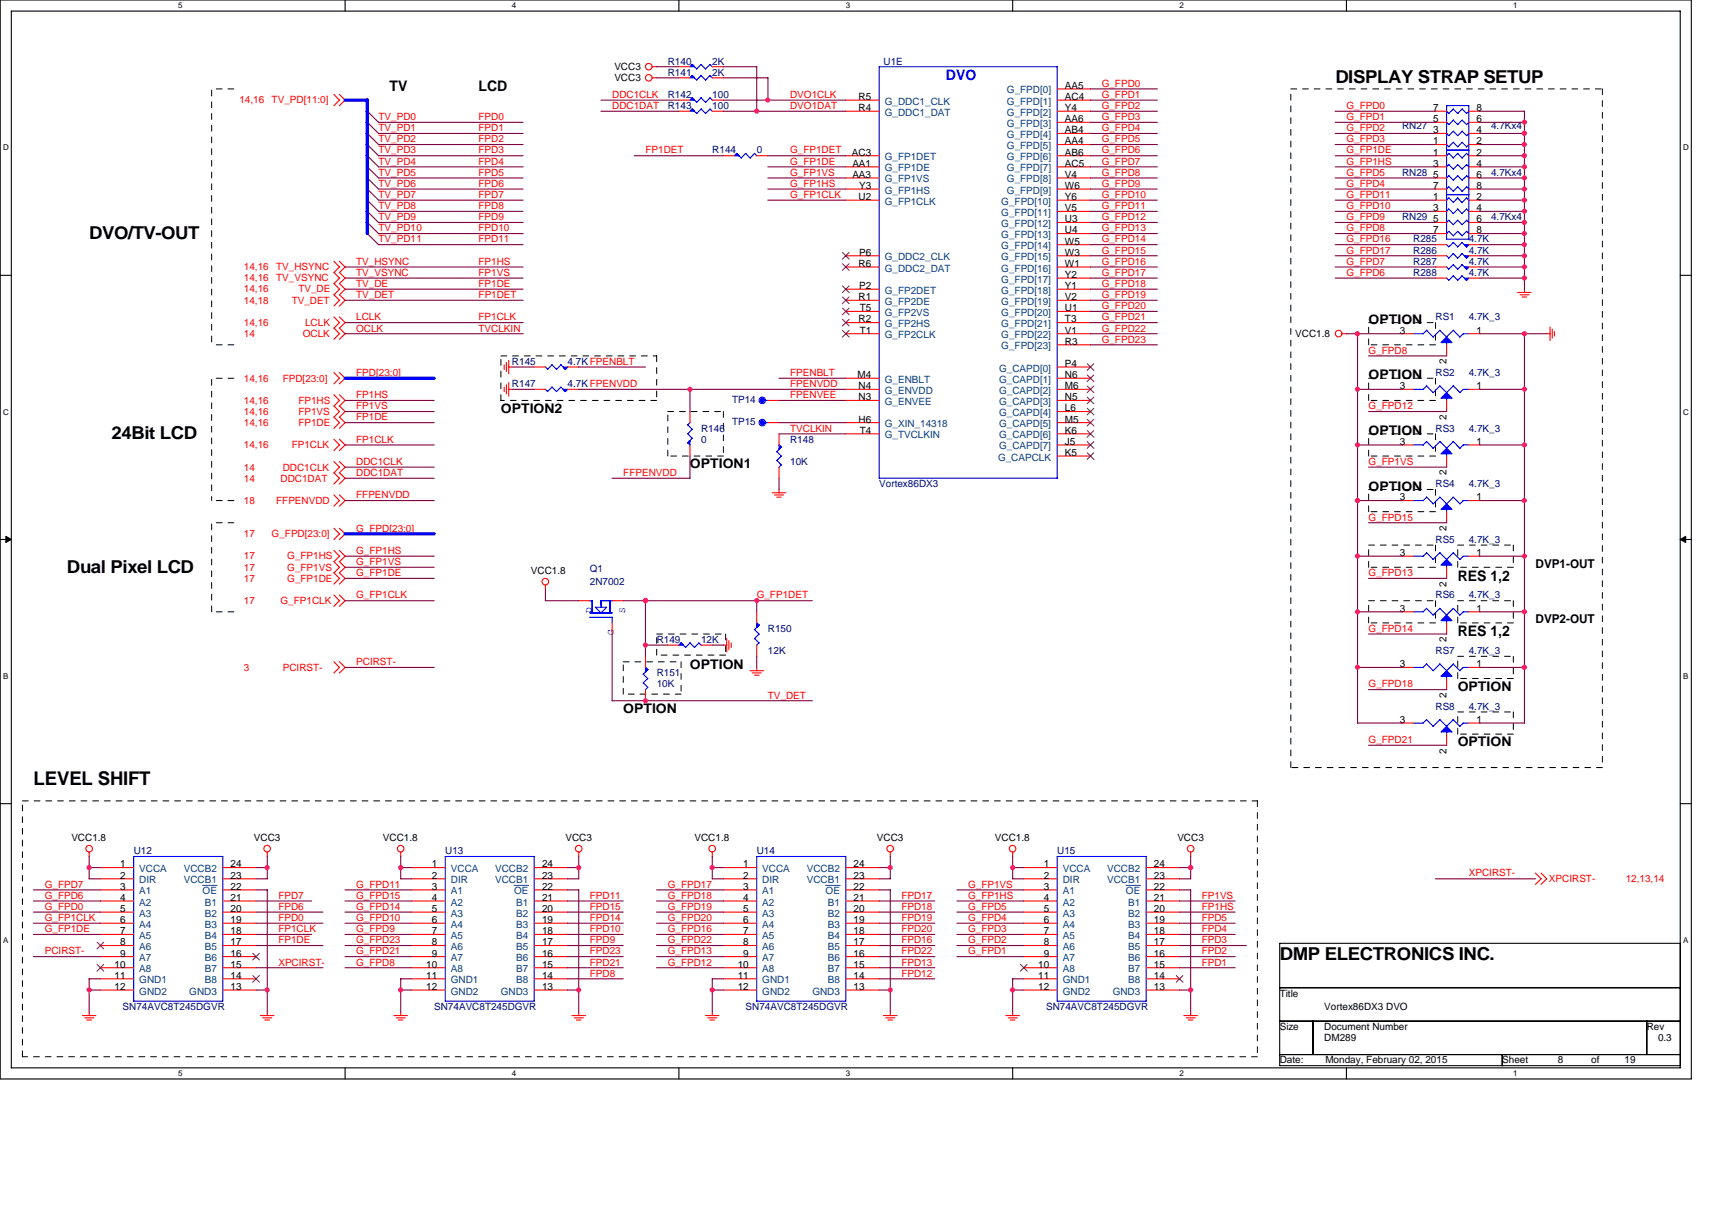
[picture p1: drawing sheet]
<svg xmlns="http://www.w3.org/2000/svg" width="297mm" height="210mm" viewBox="0 0 297 210" stroke-linecap="round" stroke-linejoin="round" font-family="sans-serif">
<defs><g id="words">
<text font-size="3.3" x="5.8" y="136.2">LEVEL SHIFT</text>
<g font-size="3.1">
<text x="231.7" y="14.4">DISPLAY STRAP SETUP</text>
<text x="15.5" y="41.5">DVO/TV-OUT</text>
<text x="19.3" y="76.2">24Bit LCD</text>
<text x="11.6" y="99.4">Dual Pixel LCD</text>
<text x="222" y="166.6">DMP ELECTRONICS INC.</text>
</g>
<g font-size="2.5">
<text x="67.6" y="15.8">TV</text>
<text x="83" y="15.8">LCD</text>
<text x="252.9" y="100.8">RES 1,2</text>
<text x="252.9" y="110.4">RES 1,2</text>
</g>
<text font-size="2.5" fill="#00f" x="164.1" y="13.9">DVO</text>
<g font-size="2.3">
<text x="237.5" y="56.2">OPTION</text>
<text x="237.5" y="65.8">OPTION</text>
<text x="86.9" y="71.6">OPTION2</text>
<text x="237.5" y="75.5">OPTION</text>
<text x="119.7" y="81.3">OPTION1</text>
<text x="237.5" y="85.1">OPTION</text>
<text x="119.7" y="116">OPTION</text>
<text x="252.9" y="119.9">OPTION</text>
<text x="108.1" y="123.7">OPTION</text>
<text x="252.9" y="129.5">OPTION</text>
</g>
<g font-size="2.1">
<text x="266.4" y="98.5">DVP1-OUT</text>
<text x="266.4" y="108.1">DVP2-OUT</text>
</g>
<g font-size="1.7" fill="#000080">
<text x="115.9" y="11.2">R140</text>
<text x="123.6" y="11.2">2K</text>
<text x="153.3" y="11.2">U1E</text>
<text x="115.9" y="17">R142</text>
<text x="115.9" y="13.1">R141</text>
<text x="123.6" y="17">100</text>
<text x="123.6" y="13.1">2K</text>
<text x="115.9" y="18.9">R143</text>
<text x="123.6" y="18.9">100</text>
<text x="243.3" y="22.4">RN27</text>
<text x="258.7" y="22.4">4.7Kx4</text>
<text x="123.6" y="26.6">R144</text>
<text x="131.3" y="26.6">0</text>
<text x="243.3" y="30.5">RN28</text>
<text x="258.7" y="30.5">4.7Kx4</text>
<text x="243.3" y="38.2">RN29</text>
<text x="258.7" y="38.2">4.7Kx4</text>
<text x="245.2" y="42.1">R285</text>
<text x="245.2" y="44">R286</text>
<text x="245.2" y="47.9">R288</text>
<text x="245.2" y="45.9">R287</text>
<text x="254.8" y="42.1">4.7K</text>
<text x="254.8" y="44">4.7K</text>
<text x="254.8" y="47.9">4.7K</text>
<text x="254.8" y="45.9">4.7K</text>
<text x="249.1" y="55.6">RS1</text>
<text x="254.8" y="55.6">4.7K_3</text>
<text x="88.8" y="63.3">R145</text>
<text x="98.5" y="63.3">4.7K FPENBLT</text>
<text x="249.1" y="65.2">RS2</text>
<text x="254.8" y="65.2">4.7K_3</text>
<text x="88.8" y="67.2">R147</text>
<text x="98.5" y="67.2">4.7K FPENVDD</text>
<text x="127.1" y="69.9">TP14</text>
<text x="121.6" y="74.9">R146</text>
<text x="121.6" y="76.8">0</text>
<text x="127.1" y="73.7">TP15</text>
<text x="137.1" y="76.8">R148</text>
<text x="249.1" y="74.9">RS3</text>
<text x="254.8" y="74.9">4.7K_3</text>
<text x="137.1" y="80.7">10K</text>
<text x="152.5" y="84.5">Vortex86DX3</text>
<text x="249.1" y="84.5">RS4</text>
<text x="254.8" y="84.5">4.7K_3</text>
<text x="249.1" y="94.2">RS5</text>
<text x="254.8" y="94.2">4.7K_3</text>
<text x="102.3" y="99.2">Q1</text>
<text x="102.3" y="101.5">2N7002</text>
<text x="249.1" y="103.8">RS6</text>
<text x="254.8" y="103.8">4.7K_3</text>
<text x="113.9" y="111.6">R149</text>
<text x="121.6" y="111.6">12K</text>
<text x="133.2" y="109.6">R150</text>
<text x="133.2" y="113.5">12K</text>
<text x="249.1" y="113.5">RS7</text>
<text x="254.8" y="113.5">4.7K_3</text>
<text x="113.9" y="117.4">R151</text>
<text x="113.9" y="119.3">10K</text>
<text x="249.1" y="123.1">RS8</text>
<text x="254.8" y="123.1">4.7K_3</text>
<text x="23.2" y="148.3">U12</text>
<text x="77.3" y="148.3">U13</text>
<text x="131.3" y="148.3">U14</text>
<text x="183.4" y="148.3">U15</text>
<text x="21.3" y="175.3">SN74AVC8T245DGVR</text>
<text x="75.3" y="175.3">SN74AVC8T245DGVR</text>
<text x="129.4" y="175.3">SN74AVC8T245DGVR</text>
<text x="181.5" y="175.3">SN74AVC8T245DGVR</text>
</g>
<g font-size="1.7" fill="#f00">
<text x="41.5" y="17.9">14,16</text>
<text x="47.1" y="17.9">TV_PD[11:0]</text>
<text x="106.2" y="17">DDC1CLK</text>
<text x="137.1" y="17">DVO1CLK</text>
<text x="191.2" y="15">G_FPD0</text>
<text x="191.2" y="17">G_FPD1</text>
<text x="65.7" y="20.8">TV_PD0</text>
<text x="65.7" y="22.8">TV_PD1</text>
<text x="83" y="20.8">FPD0</text>
<text x="83" y="22.8">FPD1</text>
<text x="106.2" y="18.9">DDC1DAT</text>
<text x="137.1" y="18.9">DVO1DAT</text>
<text x="191.2" y="18.9">G_FPD2</text>
<text x="191.2" y="20.8">G_FPD3</text>
<text x="191.2" y="22.8">G_FPD4</text>
<text x="233.6" y="18.9">G_FPD0</text>
<text x="233.6" y="20.8">G_FPD1</text>
<text x="233.6" y="22.8">G_FPD2</text>
<text x="65.7" y="24.7">TV_PD2</text>
<text x="65.7" y="26.6">TV_PD3</text>
<text x="65.7" y="28.6">TV_PD4</text>
<text x="83" y="24.7">FPD2</text>
<text x="83" y="26.6">FPD3</text>
<text x="83" y="28.6">FPD4</text>
<text x="112" y="26.6">FP1DET</text>
<text x="137.1" y="28.6">G_FP1DE</text>
<text x="137.1" y="26.6">G_FP1DET</text>
<text x="191.2" y="28.6">G_FPD7</text>
<text x="191.2" y="24.7">G_FPD5</text>
<text x="191.2" y="26.6">G_FPD6</text>
<text x="233.6" y="28.6">G_FP1HS</text>
<text x="233.6" y="24.7">G_FPD3</text>
<text x="233.6" y="26.6">G_FP1DE</text>
<text x="65.7" y="34.4">TV_PD7</text>
<text x="65.7" y="30.5">TV_PD5</text>
<text x="65.7" y="32.4">TV_PD6</text>
<text x="83" y="34.4">FPD7</text>
<text x="83" y="30.5">FPD5</text>
<text x="83" y="32.4">FPD6</text>
<text x="137.1" y="32.4">G_FP1HS</text>
<text x="137.1" y="30.5">G_FP1VS</text>
<text x="137.1" y="34.4">G_FP1CLK</text>
<text x="191.2" y="34.4">G_FPD10</text>
<text x="191.2" y="30.5">G_FPD8</text>
<text x="191.2" y="32.4">G_FPD9</text>
<text x="233.6" y="32.4">G_FPD4</text>
<text x="233.6" y="30.5">G_FPD5</text>
<text x="233.6" y="34.4">G_FPD11</text>
<text x="65.7" y="40.2">TV_PD10</text>
<text x="65.7" y="38.2">TV_PD9</text>
<text x="65.7" y="36.3">TV_PD8</text>
<text x="83" y="40.2">FPD10</text>
<text x="83" y="38.2">FPD9</text>
<text x="83" y="36.3">FPD8</text>
<text x="191.2" y="38.2">G_FPD12</text>
<text x="191.2" y="36.3">G_FPD11</text>
<text x="191.2" y="40.2">G_FPD13</text>
<text x="233.6" y="40.2">G_FPD8</text>
<text x="233.6" y="38.2">G_FPD9</text>
<text x="233.6" y="36.3">G_FPD10</text>
<text x="42.3" y="46.9">14,16</text>
<text x="47.9" y="46.9">TV_HSYNC</text>
<text x="61.8" y="47.9">TV_VSYNC</text>
<text x="61.8" y="45.9">TV_HSYNC</text>
<text x="65.7" y="42.1">TV_PD11</text>
<text x="83" y="45.9">FP1HS</text>
<text x="83" y="42.1">FPD11</text>
<text x="83" y="47.9">FP1VS</text>
<text x="191.2" y="47.9">G_FPD17</text>
<text x="191.2" y="44">G_FPD15</text>
<text x="191.2" y="45.9">G_FPD16</text>
<text x="191.2" y="42.1">G_FPD14</text>
<text x="233.6" y="44">G_FPD17</text>
<text x="233.6" y="42.1">G_FPD16</text>
<text x="233.6" y="45.9">G_FPD7</text>
<text x="233.6" y="47.9">G_FPD6</text>
<text x="42.3" y="50.8">14,16</text>
<text x="42.3" y="52.7">14,18</text>
<text x="42.3" y="48.8">14,16</text>
<text x="47.9" y="48.8">TV_VSYNC</text>
<text x="50.6" y="52.7">TV_DET</text>
<text x="51.8" y="50.8">TV_DE</text>
<text x="61.8" y="51.7">TV_DET</text>
<text x="61.8" y="49.8">TV_DE</text>
<text x="83" y="49.8">FP1DE</text>
<text x="83" y="51.7">FP1DET</text>
<text x="191.2" y="49.8">G_FPD18</text>
<text x="191.2" y="53.7">G_FPD20</text>
<text x="191.2" y="51.7">G_FPD19</text>
<text x="42.3" y="58.5">14</text>
<text x="42.3" y="56.6">14,16</text>
<text x="52.5" y="58.5">OCLK</text>
<text x="52.9" y="56.6">LCLK</text>
<text x="61.8" y="57.5">OCLK</text>
<text x="61.8" y="55.6">LCLK</text>
<text x="83" y="55.6">FP1CLK</text>
<text x="83" y="57.5">TVCLKIN</text>
<text x="191.2" y="57.5">G_FPD22</text>
<text x="191.2" y="59.5">G_FPD23</text>
<text x="191.2" y="55.6">G_FPD21</text>
<text x="61.8" y="65.2">FPD[23:0]</text>
<text x="137.1" y="65.2">FPENBLT</text>
<text x="237.5" y="61.4">G_FPD8</text>
<text x="42.3" y="70.1">14,16</text>
<text x="42.3" y="66.2">14,16</text>
<text x="49.1" y="66.2">FPD[23:0]</text>
<text x="51.8" y="70.1">FP1HS</text>
<text x="61.8" y="69.1">FP1HS</text>
<text x="61.8" y="71">FP1VS</text>
<text x="137.1" y="67.2">FPENVDD</text>
<text x="137.1" y="69.1">FPENVEE</text>
<text x="237.5" y="71">G_FPD12</text>
<text x="42.3" y="72">14,16</text>
<text x="42.3" y="73.9">14,16</text>
<text x="42.3" y="77.8">14,16</text>
<text x="50.6" y="77.8">FP1CLK</text>
<text x="51.8" y="72">FP1VS</text>
<text x="51.8" y="73.9">FP1DE</text>
<text x="61.8" y="73">FP1DE</text>
<text x="61.8" y="76.8">FP1CLK</text>
<text x="137.1" y="74.9">TVCLKIN</text>
<text x="42.3" y="83.6">14</text>
<text x="42.3" y="81.7">14</text>
<text x="48.7" y="83.6">DDC1DAT</text>
<text x="49.1" y="81.7">DDC1CLK</text>
<text x="61.8" y="80.7">DDC1CLK</text>
<text x="61.8" y="82.6">DDC1DAT</text>
<text x="108.1" y="82.6">FFPENVDD</text>
<text x="237.5" y="80.7">G_FP1VS</text>
<text x="42.3" y="87.4">18</text>
<text x="47.9" y="87.4">FFPENVDD</text>
<text x="61.8" y="86.5">FFPENVDD</text>
<text x="42.3" y="93.2">17</text>
<text x="47.1" y="93.2">G_FPD[23:0]</text>
<text x="61.8" y="92.3">G_FPD[23:0]</text>
<text x="237.5" y="90.3">G_FPD15</text>
<text x="42.3" y="97.1">17</text>
<text x="42.3" y="99">17</text>
<text x="42.3" y="101">17</text>
<text x="49.8" y="97.1">G_FP1HS</text>
<text x="49.8" y="99">G_FP1VS</text>
<text x="49.8" y="101">G_FP1DE</text>
<text x="61.8" y="96.1">G_FP1HS</text>
<text x="61.8" y="98.1">G_FP1VS</text>
<text x="61.8" y="100">G_FP1DE</text>
<text x="237.5" y="100">G_FPD13</text>
<text x="42.3" y="104.8">17</text>
<text x="48.7" y="104.8">G_FP1CLK</text>
<text x="61.8" y="103.8">G_FP1CLK</text>
<text x="131.3" y="103.8">G_FP1DET</text>
<text x="237.5" y="109.6">G_FPD14</text>
<text x="42.3" y="116.4">3</text>
<text x="49.1" y="116.4">PCIRST-</text>
<text x="61.8" y="115.4">PCIRST-</text>
<text x="237.5" y="119.3">G_FPD18</text>
<text x="133.2" y="121.2">TV_DET</text>
<text x="237.5" y="128.9">G_FPD21</text>
<text x="7.8" y="156">G_FPD6</text>
<text x="7.8" y="154.1">G_FPD7</text>
<text x="48.3" y="156">FPD7</text>
<text x="61.8" y="156">G_FPD15</text>
<text x="61.8" y="154.1">G_FPD11</text>
<text x="102.3" y="156">FPD11</text>
<text x="115.9" y="156">G_FPD18</text>
<text x="115.9" y="154.1">G_FPD17</text>
<text x="156.4" y="156">FPD17</text>
<text x="168" y="154.1">G_FP1VS</text>
<text x="168" y="156">G_FP1HS</text>
<text x="208.5" y="156">FP1VS</text>
<text x="254.8" y="152.1">XPCIRST-</text>
<text x="268.7" y="153.1">XPCIRST-</text>
<text x="282.1" y="153.1">12,13,14</text>
<text x="7.8" y="161.8">G_FP1DE</text>
<text x="7.8" y="159.8">G_FP1CLK</text>
<text x="7.8" y="157.9">G_FPD0</text>
<text x="48.3" y="161.8">FP1CLK</text>
<text x="48.3" y="157.9">FPD6</text>
<text x="48.3" y="159.8">FPD0</text>
<text x="61.8" y="157.9">G_FPD14</text>
<text x="61.8" y="161.8">G_FPD9</text>
<text x="61.8" y="159.8">G_FPD10</text>
<text x="102.3" y="161.8">FPD10</text>
<text x="102.3" y="159.8">FPD14</text>
<text x="102.3" y="157.9">FPD15</text>
<text x="115.9" y="157.9">G_FPD19</text>
<text x="115.9" y="159.8">G_FPD20</text>
<text x="115.9" y="161.8">G_FPD16</text>
<text x="156.4" y="161.8">FPD20</text>
<text x="156.4" y="159.8">FPD19</text>
<text x="156.4" y="157.9">FPD18</text>
<text x="168" y="161.8">G_FPD3</text>
<text x="168" y="159.8">G_FPD4</text>
<text x="168" y="157.9">G_FPD5</text>
<text x="208.5" y="157.9">FP1HS</text>
<text x="208.5" y="161.8">FPD4</text>
<text x="208.5" y="159.8">FPD5</text>
<text x="7.8" y="165.6">PCIRST-</text>
<text x="48.3" y="167.6">XPCIRST-</text>
<text x="48.3" y="163.7">FP1DE</text>
<text x="61.8" y="165.6">G_FPD21</text>
<text x="61.8" y="163.7">G_FPD23</text>
<text x="61.8" y="167.6">G_FPD8</text>
<text x="102.3" y="167.6">FPD21</text>
<text x="102.3" y="163.7">FPD9</text>
<text x="102.3" y="165.6">FPD23</text>
<text x="115.9" y="163.7">G_FPD22</text>
<text x="115.9" y="165.6">G_FPD13</text>
<text x="115.9" y="167.6">G_FPD12</text>
<text x="156.4" y="163.7">FPD16</text>
<text x="156.4" y="165.6">FPD22</text>
<text x="156.4" y="167.6">FPD13</text>
<text x="168" y="165.6">G_FPD1</text>
<text x="168" y="163.7">G_FPD2</text>
<text x="208.5" y="167.6">FPD1</text>
<text x="208.5" y="165.6">FPD2</text>
<text x="208.5" y="163.7">FPD3</text>
<text x="102.3" y="169.5">FPD8</text>
<text x="156.4" y="169.5">FPD12</text>
</g>
<g font-size="1.7">
<text x="106.6" y="12.1">VCC3</text>
<text x="106.6" y="14.1">VCC3</text>
<text x="149" y="17.4">R5</text>
<text x="184.8" y="15.4">AA5</text>
<text x="184.8" y="17.4">AC4</text>
<text x="149" y="19.3">R4</text>
<text x="184.8" y="19.3">Y4</text>
<text x="184.8" y="21.2">AA6</text>
<text x="184.8" y="23.1">AB4</text>
<text x="248.7" y="23.1">3</text>
<text x="248.7" y="21.2">5</text>
<text x="248.7" y="19.3">7</text>
<text x="256.2" y="23.1">4</text>
<text x="256.2" y="21.2">6</text>
<text x="256.2" y="19.3">8</text>
<text x="147.8" y="27">AC3</text>
<text x="147.9" y="28.9">AA1</text>
<text x="184.8" y="25.1">AA4</text>
<text x="184.8" y="27">AB6</text>
<text x="184.8" y="28.9">AC5</text>
<text x="248.7" y="27">1</text>
<text x="248.7" y="28.9">3</text>
<text x="248.7" y="25.1">1</text>
<text x="256.2" y="27">2</text>
<text x="256.2" y="28.9">4</text>
<text x="256.2" y="25.1">2</text>
<text x="147.9" y="30.9">AA3</text>
<text x="149" y="34.7">U2</text>
<text x="149.1" y="32.8">Y3</text>
<text x="184.8" y="30.9">V4</text>
<text x="184.8" y="32.8">W6</text>
<text x="184.8" y="34.7">Y6</text>
<text x="248.7" y="30.9">5</text>
<text x="248.7" y="32.8">7</text>
<text x="248.7" y="34.7">1</text>
<text x="256.2" y="30.9">6</text>
<text x="256.2" y="32.8">8</text>
<text x="256.2" y="34.7">2</text>
<text x="184.8" y="36.7">V5</text>
<text x="184.8" y="38.6">U3</text>
<text x="184.8" y="40.5">U4</text>
<text x="248.7" y="36.7">3</text>
<text x="248.7" y="38.6">5</text>
<text x="248.7" y="40.5">7</text>
<text x="256.2" y="36.7">4</text>
<text x="256.2" y="38.6">6</text>
<text x="256.2" y="40.5">8</text>
<text x="149" y="46.3">R6</text>
<text x="149.1" y="44.4">P6</text>
<text x="184.8" y="42.4">W5</text>
<text x="184.8" y="44.4">W3</text>
<text x="184.8" y="46.3">W1</text>
<text x="149" y="52.1">R1</text>
<text x="149.1" y="50.2">P2</text>
<text x="184.8" y="48.2">Y2</text>
<text x="184.8" y="50.2">Y1</text>
<text x="184.8" y="52.1">V2</text>
<text x="149" y="56">R2</text>
<text x="149.2" y="54">T5</text>
<text x="149.2" y="57.9">T1</text>
<text x="184.8" y="54">U1</text>
<text x="184.8" y="56">T3</text>
<text x="184.8" y="57.9">V1</text>
<text x="184.8" y="59.8">R3</text>
<text x="224.7" y="58.5">VCC1.8</text>
<text x="242.9" y="57.9">3</text>
<text x="256.2" y="57.9">1</text>
<text x="148.8" y="65.6">M4</text>
<text x="184.8" y="63.7">P4</text>
<text x="184.8" y="65.6">N6</text>
<text x="251" y="63.2" transform="rotate(-90 251 63.2)">2</text>
<text x="149" y="69.5">N3</text>
<text x="149" y="67.5">N4</text>
<text x="184.8" y="67.5">M6</text>
<text x="184.8" y="69.5">N5</text>
<text x="184.8" y="71.4">L6</text>
<text x="242.9" y="67.5">3</text>
<text x="256.2" y="67.5">1</text>
<text x="149" y="73.3">H6</text>
<text x="149.2" y="75.3">T4</text>
<text x="184.8" y="77.2">J5</text>
<text x="184.8" y="73.3">M5</text>
<text x="184.8" y="75.3">K6</text>
<text x="242.9" y="77.2">3</text>
<text x="251" y="72.9" transform="rotate(-90 251 72.9)">2</text>
<text x="256.2" y="77.2">1</text>
<text x="184.8" y="79.1">K5</text>
<text x="251" y="82.5" transform="rotate(-90 251 82.5)">2</text>
<text x="242.9" y="86.8">3</text>
<text x="256.2" y="86.8">1</text>
<text x="251" y="92.2" transform="rotate(-90 251 92.2)">2</text>
<text x="92.1" y="99.6">VCC1.8</text>
<text x="242.9" y="96.5">3</text>
<text x="251" y="101.8" transform="rotate(-90 251 101.8)">2</text>
<text x="256.2" y="96.5">1</text>
<text x="242.9" y="106.2">3</text>
<text x="256.2" y="106.2">1</text>
<text x="251" y="111.5" transform="rotate(-90 251 111.5)">2</text>
<text x="242.9" y="115.8">3</text>
<text x="256.2" y="115.8">1</text>
<text x="242.9" y="125.5">3</text>
<text x="251" y="121.1" transform="rotate(-90 251 121.1)">2</text>
<text x="256.2" y="125.5">1</text>
<text x="251" y="130.8" transform="rotate(-90 251 130.8)">2</text>
<text x="12.4" y="145.9">VCC1.8</text>
<text x="44" y="145.9">VCC3</text>
<text x="66.4" y="145.9">VCC1.8</text>
<text x="98.1" y="145.9">VCC3</text>
<text x="120.5" y="145.9">VCC1.8</text>
<text x="152.1" y="145.9">VCC3</text>
<text x="172.6" y="145.9">VCC1.8</text>
<text x="204.3" y="145.9">VCC3</text>
<text x="20.9" y="150.5">1</text>
<text x="20.9" y="154.4">3</text>
<text x="20.9" y="152.5">2</text>
<text x="40" y="152.5">23</text>
<text x="40" y="154.4">22</text>
<text x="40" y="150.5">24</text>
<text x="74.9" y="150.5">1</text>
<text x="74.9" y="154.4">3</text>
<text x="74.9" y="152.5">2</text>
<text x="94" y="152.5">23</text>
<text x="94" y="154.4">22</text>
<text x="94" y="150.5">24</text>
<text x="129" y="150.5">1</text>
<text x="129" y="154.4">3</text>
<text x="129" y="152.5">2</text>
<text x="148.1" y="152.5">23</text>
<text x="148.1" y="154.4">22</text>
<text x="148.1" y="150.5">24</text>
<text x="181.1" y="150.5">1</text>
<text x="181.1" y="154.4">3</text>
<text x="181.1" y="152.5">2</text>
<text x="200.2" y="152.5">23</text>
<text x="200.2" y="154.4">22</text>
<text x="200.2" y="150.5">24</text>
<text x="20.9" y="158.3">5</text>
<text x="20.9" y="160.2">6</text>
<text x="20.9" y="156.3">4</text>
<text x="40" y="160.2">19</text>
<text x="40" y="158.3">20</text>
<text x="40" y="156.3">21</text>
<text x="74.9" y="158.3">5</text>
<text x="74.9" y="160.2">6</text>
<text x="74.9" y="156.3">4</text>
<text x="94" y="160.2">19</text>
<text x="94" y="158.3">20</text>
<text x="94" y="156.3">21</text>
<text x="129" y="158.3">5</text>
<text x="129" y="160.2">6</text>
<text x="129" y="156.3">4</text>
<text x="148.1" y="160.2">19</text>
<text x="148.1" y="158.3">20</text>
<text x="148.1" y="156.3">21</text>
<text x="181.1" y="158.3">5</text>
<text x="181.1" y="160.2">6</text>
<text x="181.1" y="156.3">4</text>
<text x="200.2" y="160.2">19</text>
<text x="200.2" y="158.3">20</text>
<text x="200.2" y="156.3">21</text>
<text x="19.9" y="167.9">10</text>
<text x="20.9" y="162.1">7</text>
<text x="20.9" y="166">9</text>
<text x="20.9" y="164.1">8</text>
<text x="40" y="167.9">15</text>
<text x="40" y="164.1">17</text>
<text x="40" y="162.1">18</text>
<text x="40" y="166">16</text>
<text x="74" y="167.9">10</text>
<text x="74.9" y="162.1">7</text>
<text x="74.9" y="166">9</text>
<text x="74.9" y="164.1">8</text>
<text x="94" y="167.9">15</text>
<text x="94" y="164.1">17</text>
<text x="94" y="162.1">18</text>
<text x="94" y="166">16</text>
<text x="128" y="167.9">10</text>
<text x="129" y="162.1">7</text>
<text x="129" y="166">9</text>
<text x="129" y="164.1">8</text>
<text x="148.1" y="167.9">15</text>
<text x="148.1" y="164.1">17</text>
<text x="148.1" y="162.1">18</text>
<text x="148.1" y="166">16</text>
<text x="180.1" y="167.9">10</text>
<text x="181.1" y="162.1">7</text>
<text x="181.1" y="166">9</text>
<text x="181.1" y="164.1">8</text>
<text x="200.2" y="167.9">15</text>
<text x="200.2" y="164.1">17</text>
<text x="200.2" y="162.1">18</text>
<text x="200.2" y="166">16</text>
<text x="19.9" y="169.8">11</text>
<text x="19.9" y="171.8">12</text>
<text x="40" y="169.8">14</text>
<text x="40" y="171.8">13</text>
<text x="74" y="169.8">11</text>
<text x="74" y="171.8">12</text>
<text x="94" y="169.8">14</text>
<text x="94" y="171.8">13</text>
<text x="128" y="169.8">11</text>
<text x="128" y="171.8">12</text>
<text x="148.1" y="169.8">14</text>
<text x="148.1" y="171.8">13</text>
<text x="180.1" y="169.8">11</text>
<text x="180.1" y="171.8">12</text>
<text x="200.2" y="169.8">14</text>
<text x="200.2" y="171.8">13</text>
<text x="222" y="173">Title</text>
<text x="222" y="178.8">Size</text>
<text x="229.8" y="175.3">Vortex86DX3 DVO</text>
<text x="229.8" y="178.8">Document Number</text>
<text x="285.7" y="178.8">Rev</text>
<text x="222" y="184.6">Date:</text>
<text x="229.8" y="180.7">DM289</text>
<text x="230" y="184.6">Monday, February 02, 2015</text>
<text x="260.6" y="184.6">Sheet</text>
<text x="270.3" y="184.6">8</text>
<text x="276.1" y="184.6">of</text>
<text x="281.9" y="184.6">19</text>
<text x="287.7" y="180.7">0.3</text>
</g>
<g font-size="1.7" fill="#004080">
<text x="174.7" y="16.2">G_FPD[0]</text>
<text x="153.5" y="18.2">G_DDC1_CLK</text>
<text x="153.5" y="20.1">G_DDC1_DAT</text>
<text x="174.7" y="18.2">G_FPD[1]</text>
<text x="174.7" y="20.1">G_FPD[2]</text>
<text x="174.7" y="22">G_FPD[3]</text>
<text x="174.7" y="23.9">G_FPD[4]</text>
<text x="153.5" y="29.7">G_FP1DE</text>
<text x="153.5" y="27.8">G_FP1DET</text>
<text x="174.7" y="25.9">G_FPD[5]</text>
<text x="174.7" y="27.8">G_FPD[6]</text>
<text x="174.7" y="29.7">G_FPD[7]</text>
<text x="153.5" y="31.7">G_FP1VS</text>
<text x="153.5" y="33.6">G_FP1HS</text>
<text x="153.5" y="35.5">G_FP1CLK</text>
<text x="173.7" y="35.5">G_FPD[10]</text>
<text x="174.7" y="31.7">G_FPD[8]</text>
<text x="174.7" y="33.6">G_FPD[9]</text>
<text x="173.7" y="37.5">G_FPD[11]</text>
<text x="173.7" y="39.4">G_FPD[12]</text>
<text x="173.7" y="41.3">G_FPD[13]</text>
<text x="153.5" y="45.2">G_DDC2_CLK</text>
<text x="153.5" y="47.1">G_DDC2_DAT</text>
<text x="173.7" y="43.2">G_FPD[14]</text>
<text x="173.7" y="45.2">G_FPD[15]</text>
<text x="173.7" y="47.1">G_FPD[16]</text>
<text x="153.5" y="52.9">G_FP2DE</text>
<text x="153.5" y="51">G_FP2DET</text>
<text x="173.7" y="49">G_FPD[17]</text>
<text x="173.7" y="51">G_FPD[18]</text>
<text x="173.7" y="52.9">G_FPD[19]</text>
<text x="153.5" y="54.8">G_FP2VS</text>
<text x="153.5" y="56.8">G_FP2HS</text>
<text x="153.5" y="58.7">G_FP2CLK</text>
<text x="173.7" y="54.8">G_FPD[20]</text>
<text x="173.7" y="56.8">G_FPD[21]</text>
<text x="173.7" y="58.7">G_FPD[22]</text>
<text x="173.4" y="64.5">G_CAPD[0]</text>
<text x="173.7" y="60.6">G_FPD[23]</text>
<text x="153.5" y="66.4">G_ENBLT</text>
<text x="153.5" y="70.3">G_ENVEE</text>
<text x="153.5" y="68.3">G_ENVDD</text>
<text x="173.4" y="66.4">G_CAPD[1]</text>
<text x="173.4" y="68.3">G_CAPD[2]</text>
<text x="173.4" y="70.3">G_CAPD[3]</text>
<text x="153.5" y="74.1">G_XIN_14318</text>
<text x="153.5" y="76.1">G_TVCLKIN</text>
<text x="173.4" y="72.2">G_CAPD[4]</text>
<text x="173.4" y="74.1">G_CAPD[5]</text>
<text x="173.4" y="76.1">G_CAPD[6]</text>
<text x="173.2" y="79.9">G_CAPCLK</text>
<text x="173.4" y="78">G_CAPD[7]</text>
<text x="24.2" y="153.3">DIR</text>
<text x="24.2" y="151.3">VCCA</text>
<text x="24.2" y="155.2">A1</text>
<text x="31.9" y="151.3">VCCB2</text>
<text x="31.9" y="153.3">VCCB1</text>
<text x="35.2" y="155.2">OE</text>
<text x="78.2" y="151.3">VCCA</text>
<text x="78.2" y="155.2">A1</text>
<text x="78.2" y="153.3">DIR</text>
<text x="85.9" y="153.3">VCCB1</text>
<text x="85.9" y="151.3">VCCB2</text>
<text x="89.2" y="155.2">OE</text>
<text x="132.3" y="153.3">DIR</text>
<text x="132.3" y="151.3">VCCA</text>
<text x="132.3" y="155.2">A1</text>
<text x="140" y="151.3">VCCB2</text>
<text x="140" y="153.3">VCCB1</text>
<text x="143.3" y="155.2">OE</text>
<text x="184.4" y="151.3">VCCA</text>
<text x="184.4" y="155.2">A1</text>
<text x="184.4" y="153.3">DIR</text>
<text x="192.1" y="153.3">VCCB1</text>
<text x="192.1" y="151.3">VCCB2</text>
<text x="195.4" y="155.2">OE</text>
<text x="24.2" y="159.1">A3</text>
<text x="24.2" y="161">A4</text>
<text x="24.2" y="157.1">A2</text>
<text x="35.5" y="161">B3</text>
<text x="35.5" y="157.1">B1</text>
<text x="35.5" y="159.1">B2</text>
<text x="78.2" y="159.1">A3</text>
<text x="78.2" y="161">A4</text>
<text x="78.2" y="157.1">A2</text>
<text x="89.6" y="157.1">B1</text>
<text x="89.6" y="161">B3</text>
<text x="89.6" y="159.1">B2</text>
<text x="132.3" y="159.1">A3</text>
<text x="132.3" y="161">A4</text>
<text x="132.3" y="157.1">A2</text>
<text x="143.6" y="157.1">B1</text>
<text x="143.6" y="161">B3</text>
<text x="143.6" y="159.1">B2</text>
<text x="184.4" y="159.1">A3</text>
<text x="184.4" y="161">A4</text>
<text x="184.4" y="157.1">A2</text>
<text x="195.7" y="157.1">B1</text>
<text x="195.7" y="161">B3</text>
<text x="195.7" y="159.1">B2</text>
<text x="24.2" y="162.9">A5</text>
<text x="24.2" y="166.8">A7</text>
<text x="24.2" y="164.9">A6</text>
<text x="35.5" y="164.9">B5</text>
<text x="35.5" y="162.9">B4</text>
<text x="35.5" y="166.8">B6</text>
<text x="78.2" y="162.9">A5</text>
<text x="78.2" y="166.8">A7</text>
<text x="78.2" y="164.9">A6</text>
<text x="89.6" y="164.9">B5</text>
<text x="89.6" y="162.9">B4</text>
<text x="89.6" y="166.8">B6</text>
<text x="132.3" y="162.9">A5</text>
<text x="132.3" y="166.8">A7</text>
<text x="132.3" y="164.9">A6</text>
<text x="143.6" y="164.9">B5</text>
<text x="143.6" y="162.9">B4</text>
<text x="143.6" y="166.8">B6</text>
<text x="184.4" y="162.9">A5</text>
<text x="184.4" y="166.8">A7</text>
<text x="184.4" y="164.9">A6</text>
<text x="195.7" y="164.9">B5</text>
<text x="195.7" y="162.9">B4</text>
<text x="195.7" y="166.8">B6</text>
<text x="24.2" y="172.6">GND2</text>
<text x="24.2" y="170.6">GND1</text>
<text x="24.2" y="168.7">A8</text>
<text x="32.8" y="172.6">GND3</text>
<text x="35.5" y="168.7">B7</text>
<text x="35.5" y="170.6">B8</text>
<text x="78.2" y="170.6">GND1</text>
<text x="78.2" y="168.7">A8</text>
<text x="78.2" y="172.6">GND2</text>
<text x="86.9" y="172.6">GND3</text>
<text x="89.6" y="168.7">B7</text>
<text x="89.6" y="170.6">B8</text>
<text x="132.3" y="172.6">GND2</text>
<text x="132.3" y="170.6">GND1</text>
<text x="132.3" y="168.7">A8</text>
<text x="140.9" y="172.6">GND3</text>
<text x="143.6" y="168.7">B7</text>
<text x="143.6" y="170.6">B8</text>
<text x="184.4" y="170.6">GND1</text>
<text x="184.4" y="168.7">A8</text>
<text x="184.4" y="172.6">GND2</text>
<text x="193.1" y="172.6">GND3</text>
<text x="195.7" y="168.7">B7</text>
<text x="195.7" y="170.6">B8</text>
</g>
<g font-size="1.7" fill="#00f">
<text x="102.7" y="106.4" transform="rotate(-90 102.7 106.4)">D</text>
<text x="108.5" y="106.4" transform="rotate(-90 108.5 106.4)">S</text>
<text x="106.5" y="110.2" transform="rotate(-90 106.5 110.2)">G</text>
</g>
<g font-size="1.4">
<text x="30.9" y="1.5">5</text>
<text x="88.8" y="1.5">4</text>
<text x="146.7" y="1.5">3</text>
<text x="204.7" y="1.5">2</text>
<text x="262.6" y="1.5">1</text>
<text x=".5" y="26.1">D</text>
<text x="292" y="26.1">D</text>
<text x=".5" y="71.9">C</text>
<text x="292" y="71.9">C</text>
<text x=".5" y="117.8">B</text>
<text x="292" y="117.8">B</text>
<text x=".5" y="163.6">A</text>
<text x="292" y="163.6">A</text>
<text x="30.9" y="186.8">5</text>
<text x="88.8" y="186.8">4</text>
<text x="146.7" y="186.8">3</text>
<text x="204.7" y="186.8">2</text>
<text x="262.6" y="186.8">1</text>
</g>
</g></defs>
<path d="M0 0h293.5v187.2h-293.5zM2 1.9h289.5v183.4h-289.5z" fill="none" stroke="#000" stroke-width=".19"/>
<g fill="#fff">
<path d="M30.9 .2h.8v1.6h-.8z"/>
<path d="M30.9 185.5h.8v1.6h-.8z"/>
</g>
<path d="M59.9 0v1.9M59.9 185.3v1.9" fill="none" stroke="#000" stroke-width=".19"/>
<g fill="#fff">
<path d="M88.8 .2h.8v1.6h-.8z"/>
<path d="M88.8 185.5h.8v1.6h-.8z"/>
</g>
<path d="M117.8 0v1.9M117.8 185.3v1.9" fill="none" stroke="#000" stroke-width=".19"/>
<g fill="#fff">
<path d="M146.7 .2h.8v1.6h-.8z"/>
<path d="M146.7 185.5h.8v1.6h-.8z"/>
</g>
<path d="M175.7 0v1.9M175.7 185.3v1.9" fill="none" stroke="#000" stroke-width=".19"/>
<g fill="#fff">
<path d="M204.7 .2h.7v1.6h-.7z"/>
<path d="M204.7 185.5h.7v1.6h-.7z"/>
</g>
<path d="M233.6 0v1.9M233.6 185.3v1.9" fill="none" stroke="#000" stroke-width=".19"/>
<g fill="#fff">
<path d="M262.6 .2h.7v1.6h-.7z"/>
<path d="M262.6 185.5h.7v1.6h-.7z"/>
<path d="M.5 24.8h1v1.6h-1z"/>
<path d="M292 24.8h1v1.6h-1z"/>
<path d="M.5 70.7h1v1.5h-1z"/>
<path d="M292 70.7h1v1.5h-1z"/>
</g>
<path d="M0 47.8h2M291.5 47.8h2" fill="none" stroke="#000" stroke-width=".19"/>
<g fill="#fff">
<path d="M.5 116.5h.9v1.6h-.9z"/>
<path d="M292 116.5h.9v1.6h-.9z"/>
</g>
<path d="M0 93.6h2M291.5 93.6h2" fill="none" stroke="#000" stroke-width=".19"/>
<path d="M1 93.1l1 .5-1 .5zM291.5 93.6l1-.5v1z" fill="#000" stroke="#000" stroke-width=".17"/>
<g fill="#fff">
<path d="M.5 162.4h.9v1.5h-.9z"/>
<path d="M292 162.4h.9v1.5h-.9z"/>
</g>
<path d="M0 139.5h2M291.5 139.5h2M222 163.7h69.5v21.2h-69.5zM222 171.4h69.5M222 177.2h69.5M227.8 177.2v5.8M285.7 177.2v5.8M222 183h69.5M260.6 183v1.9" fill="none" stroke="#000" stroke-width=".19"/>
<g fill="none" stroke="#000" stroke-width=".17" stroke-dasharray="1 1 1 1 1 1 1 1">
<path d="M40.6 15.4h-3.9v44.4M224 15.4h54M278 15.4v117.8M40.6 59.8h-3.9M237.5 56h11.6M237.5 59.8v-3.8M249.1 56v3.8M249.1 59.8h-11.6M40.6 65.6h-3.9v21.3M86.9 61.8h27M86.9 69.5v-7.7M113.9 61.8v7.7"/>
<path d="M113.9 69.5h-27M115.9 71.4h9.6M115.9 79.1v-7.7M125.5 71.4v7.7M125.5 79.1h-9.6M237.5 65.6h11.6M237.5 69.5v-3.9M237.5 75.3h11.6M237.5 79.1v-3.8M249.1 65.6v3.9M249.1 69.5h-11.6M249.1 75.3v3.8"/>
<path d="M249.1 79.1h-11.6M40.6 86.9h-3.9M40.6 90.7h-3.9v15.5M237.5 84.9h11.6M237.5 88.8v-3.9M237.5 94.6h11.6M237.5 98.4v-3.8M249.1 84.9v3.9M249.1 88.8h-11.6M249.1 94.6v3.8M249.1 98.4h-11.6M252.9 94.6h9.7"/>
<path d="M252.9 98.4v-3.8M262.6 94.6v3.8M262.6 98.4h-9.7M40.6 106.2h-3.9M108.1 114.9h10.1M113.9 110h12M113.9 113.7v-3.7M118.2 114.9v5.6M125.9 110v3.7M125.9 113.7h-12M237.5 104.2h11.6M237.5 108.1v-3.9"/>
<path d="M249.1 104.2v3.9M249.1 108.1h-11.6M252.9 113.9h9.7M252.9 117.8v-3.9M252.9 104.2h9.7M252.9 108.1v-3.9M262.6 113.9v3.9M262.6 117.8h-9.7M262.6 104.2v3.9M262.6 108.1h-9.7M3.9 139h214.3M108.1 120.5v-5.6"/>
<path d="M118.2 120.5h-10.1M218.2 139v44.4M224 133.2v-117.8M252.9 123.5h9.7M252.9 127.4v-3.9M262.6 123.5v3.9M262.6 127.4h-9.7M278 133.2h-54M3.9 183.4v-44.4M218.2 183.4h-214.3"/>
</g>
<g fill="none" stroke="#f00" stroke-width=".19">
<path d="M57.9 16.4l1 1-1 1M58.9 16.4l1 1-1 1M113.2 11.6h.8M113.2 13.5h.8M117.8 11.6h1.9M117.8 13.5h1.9M117.8 19.3h1.9M117.8 17.4h1.9M123.6 11.6h1.9M123.6 13.5h1.9M123.6 19.3h1.9M123.6 17.4h1.9"/>
<path d="M146.7 19.3h5.8M146.7 17.4h5.8M183.4 19.3h5.8M183.4 15.4h5.8M183.4 17.4h5.8M249.1 19.3h1.9M254.8 19.3h2M125.5 27h1.9M131.3 27h1.9M146.7 27h5.8M146.7 29h5.8M146.7 30.9h5.8"/>
<path d="M146.7 32.8h5.8M146.7 34.7h5.8M183.4 27h5.8M183.4 29h5.8M183.4 30.9h5.8M183.4 32.8h5.8M183.4 34.7h5.8M183.4 36.7h5.8M183.4 38.6h5.8M183.4 25.1h5.8M183.4 23.2h5.8M183.4 21.2h5.8"/>
<path d="M249.1 27h1.9M249.1 29h1.9M249.1 30.9h1.9M249.1 32.8h1.9M249.1 34.7h1.9M249.1 36.7h1.9M249.1 38.6h1.9M249.1 25.1h1.9M249.1 23.2h1.9M249.1 21.2h1.9M254.8 27h2M254.8 29h2"/>
<path d="M254.8 30.9h2M254.8 32.8h2M254.8 34.7h2M254.8 36.7h2M254.8 38.6h2M254.8 25.1h2M254.8 23.2h2M254.8 21.2h2M57.9 56.9l1 1-1 1M57.9 55l1 1-1 1M57.9 49.2l1 1-1 1M57.9 51.1l1 1-1 1"/>
<path d="M57.9 45.3l1 1-1 1M57.9 47.3l1 1-1 .9M58.9 56.9l1 1-1 1M58.9 55l1 1-1 1M58.9 49.2l1 1-1 1M58.9 51.1l1 1-1 1M58.9 45.3l1 1-1 1M58.9 47.3l1 1-1 .9M146.7 57.9h5.8M146.7 44.4h5.8M146.7 46.3h5.8M146.7 50.2h5.8"/>
<path d="M146.7 52.1h5.8M146.7 54h5.8M146.7 56h5.8M183.4 57.9h5.8M183.4 40.5h5.8M183.4 42.5h5.8M183.4 44.4h5.8M183.4 48.3h5.8M183.4 46.3h5.8M183.4 50.2h5.8M183.4 52.1h5.8M183.4 54h5.8"/>
<path d="M183.4 56h5.8M183.4 59.8h5.8M232.9 57.9h.7M243.3 57.9h1.9M249.1 40.5h1.9M249.1 42.5h1.9M249.1 44.4h1.9M249.1 48.3h1.9M249.1 46.3h1.9M251 59.8v2M254.8 57.9h2M254.8 40.5h2"/>
<path d="M254.8 42.5h2M254.8 44.4h2M254.8 48.3h2M254.8 46.3h2M263.3 50.8h2.4M263.7 51.2h1.6M264.1 51.5h.8M264.5 50.2v.6M268.4 57.9h.6M268.9 56.7v2.4M269.3 57.1v1.6M269.7 57.5v.8"/>
<path d="M57.9 64.6l1 1-1 1M57.9 68.5l1 1-1 1M57.9 70.4l1 1-1 1M57.9 72.4l1 .9-1 1M57.9 76.2l1 1-1 1M58.9 64.6l1 1-1 1M58.9 68.5l1 1-1 1M58.9 70.4l1 1-1 1M58.9 72.4l1 .9-1 1M58.9 76.2l1 1-1 1M87.5 63.3v.8M87.5 67.2v.8"/>
<path d="M87.9 62.9v1.6M87.9 66.8v1.5M88.2 63.7h.6M88.2 67.6h.6M88.3 62.5v2.4M88.3 66.4v2.3M92.7 63.7h1.9M92.7 67.6h1.9M98.5 63.7h1.9M98.5 67.6h1.9M119.7 71.4v1.9M119.7 77.2v1.9"/>
<path d="M133.2 73.3h2M133.2 69.5h2M135.2 75.3v1.9M146.7 67.6h5.8M146.7 73.3h5.8M146.7 75.3h5.8M146.7 65.6h5.8M146.7 69.5h5.8M183.4 63.7h5.8M183.4 67.6h5.8M183.4 77.2h5.8M183.4 73.3h5.8"/>
<path d="M183.4 75.3h5.8M183.4 65.6h5.8M183.4 69.5h5.8M183.4 71.4h5.8M183.4 79.1h5.8M243.3 67.6h1.9M243.3 77.2h1.9M251 69.5v1.9M251 79.1v2M254.8 67.6h2M254.8 77.2h2M57.9 80.1l1 1-1 1"/>
<path d="M57.9 82l1 1-1 1M57.9 91.7l1 .9-1 1M57.9 95.5l1 1-1 1M57.9 97.5l1 .9-1 1M57.9 99.4l1 1-1 1M57.9 85.9l1 1-1 .9M58.9 80.1l1 1-1 1M58.9 82l1 1-1 1M58.9 91.7l1 .9-1 1M58.9 95.5l1 1-1 1M58.9 97.5l1 .9-1 1M58.9 99.4l1 1-1 1"/>
<path d="M58.9 85.9l1 1-1 .9M134 85.5h2.3M134.4 85.9h1.6M134.8 86.3h.7M135.2 81.1v1.9M135.2 84.9v.6M243.3 86.9h1.9M243.3 96.5h1.9M251 88.8v1.9M251 98.4v2M254.8 86.9h2M254.8 96.5h2"/>
<path d="M57.9 114.8l1 1-1 1M57.9 103.3l1 .9-1 1M58.9 114.8l1 1-1 1M58.9 103.3l1 .9-1 1M94.6 101.5v.8M100.4 104.2h1.9M106.2 108.1v1.9M106.2 104.2h1.9M112 113.9v1.9M112 119.7v1.9M115.9 112h1.9M121.6 112h2"/>
<path d="M125.5 112h.6M126.1 110.8v2.3M126.5 111.2v1.5M126.9 111.6v.8M130.2 116.4h2.3M130.5 116.8h1.6M130.9 117.2h.8M131.3 106.2v1.9M131.3 112v1.9M131.3 115.8v.6M243.3 106.2h1.9M243.3 115.8h1.9"/>
<path d="M251 108.1v1.9M251 117.8v1.9M254.8 106.2h2M254.8 115.8h2M243.3 125.5h1.9M251 127.4v1.9M254.8 125.5h2M15.5 147.9v.8M17.4 150.6h5.8M17.4 158.3h5.8M17.4 154.4h5.8M17.4 152.5h5.8"/>
<path d="M17.4 156.4h5.8M38.6 150.6h5.8M38.6 158.3h5.8M38.6 154.4h5.8M38.6 152.5h5.8M38.6 156.4h5.8M46.4 147.9v.8M69.5 147.9v.8M71.5 150.6h5.8M71.5 158.3h5.8M71.5 154.4h5.8M71.5 152.5h5.8"/>
<path d="M71.5 156.4h5.8M92.7 150.6h5.8M92.7 158.3h5.8M92.7 154.4h5.8M92.7 152.5h5.8M92.7 156.4h5.8M100.4 147.9v.8M123.6 147.9v.8M125.5 150.6h5.8M125.5 158.3h5.8M125.5 154.4h5.8M125.5 152.5h5.8"/>
<path d="M125.5 156.4h5.8M146.7 150.6h5.8M146.7 158.3h5.8M146.7 154.4h5.8M146.7 152.5h5.8M146.7 156.4h5.8M154.5 147.9v.8M175.7 147.9v.8M177.6 150.6h5.8M177.6 158.3h5.8M177.6 154.4h5.8M177.6 152.5h5.8"/>
<path d="M177.6 156.4h5.8M198.9 150.6h5.8M198.9 158.3h5.8M198.9 154.4h5.8M198.9 152.5h5.8M198.9 156.4h5.8M206.6 147.9v.8M266.4 151.5l1 1-1 1M267.4 151.5l1 1-1 1M14.3 176.2h2.3M14.7 176.6h1.6M15.1 177h.8"/>
<path d="M15.5 175.7v.6M17.4 162.2h5.8M17.4 166h5.8M17.4 169.9h5.8M17.4 167.9h5.8M17.4 164.1h5.8M17.4 160.2h5.8M17.4 171.8h5.8M38.6 162.2h5.8M38.6 166h5.8M38.6 169.9h5.8M38.6 167.9h5.8"/>
<path d="M38.6 164.1h5.8M38.6 160.2h5.8M38.6 171.8h5.8M45.2 176.2h2.3M45.6 176.6h1.6M45.9 177h.9M46.4 175.7v.6M68.3 176.2h2.4M68.8 176.6h1.5M69.1 177h.8M69.5 175.7v.6M71.5 162.2h5.8"/>
<path d="M71.5 166h5.8M71.5 169.9h5.8M71.5 167.9h5.8M71.5 164.1h5.8M71.5 160.2h5.8M71.5 171.8h5.8M92.7 162.2h5.8M92.7 166h5.8M92.7 169.9h5.8M92.7 167.9h5.8M92.7 164.1h5.8M92.7 160.2h5.8"/>
<path d="M92.7 171.8h5.8M99.2 176.2h2.4M99.6 176.6h1.6M100 177h.8M100.4 175.7v.6M122.4 176.2h2.3M122.8 176.6h1.6M123.2 177h.8M123.6 175.7v.6M125.5 162.2h5.8M125.5 166h5.8M125.5 169.9h5.8"/>
<path d="M125.5 167.9h5.8M125.5 164.1h5.8M125.5 160.2h5.8M125.5 171.8h5.8M146.7 162.2h5.8M146.7 166h5.8M146.7 169.9h5.8M146.7 167.9h5.8M146.7 164.1h5.8M146.7 160.2h5.8M146.7 171.8h5.8M153.3 176.2h2.3"/>
<path d="M153.7 176.6h1.6M154.1 177h.8M154.5 175.7v.6M174.5 176.2h2.4M174.9 176.6h1.6M175.3 177h.8M175.7 175.7v.6M177.6 162.2h5.8M177.6 166h5.8M177.6 169.9h5.8M177.6 167.9h5.8M177.6 164.1h5.8"/>
<path d="M177.6 160.2h5.8M177.6 171.8h5.8M198.9 162.2h5.8M198.9 166h5.8M198.9 169.9h5.8M198.9 167.9h5.8M198.9 164.1h5.8M198.9 160.2h5.8M198.9 171.8h5.8M205.4 176.2h2.3M205.8 176.6h1.6M206.2 177h.8"/>
<path d="M206.6 175.7v.6"/>
<circle cx="112.6" cy="13.5" r=".57"/>
<circle cx="112.6" cy="11.6" r=".57"/>
<circle cx="232.3" cy="57.9" r=".57"/>
<circle cx="94.6" cy="100.9" r=".57"/>
<circle cx="15.5" cy="147.3" r=".57"/>
<circle cx="46.4" cy="147.3" r=".57"/>
<circle cx="69.5" cy="147.3" r=".57"/>
<circle cx="100.4" cy="147.3" r=".57"/>
<circle cx="123.6" cy="147.3" r=".57"/>
<circle cx="154.5" cy="147.3" r=".57"/>
<circle cx="175.7" cy="147.3" r=".57"/>
<circle cx="206.6" cy="147.3" r=".57"/>
</g>
<g fill="none" stroke="#00f" stroke-width=".19">
<path d="M119.7 17.4l.4-.4 .8 .8M120.1 13.1l.8 .8M120.1 13.1l-.4 .4M121.6 18.9l.8 .8M121.6 17l.8 .8M121.6 11.2l.8 .8M121.6 13.1l.8 .8M121.7 18.9l-.8 .8-.8-.8-.4 .4M121.7 17l-.8 .8M121.7 11.2l-.8 .8-.8-.8-.4 .4M121.7 13.1l-.8 .8M123.2 13.1l.4 .4"/>
<path d="M123.2 13.1l-.8 .8M123.6 19.3l-.4-.4-.8 .8M123.6 17.4l-.4-.4-.8 .8M123.6 11.6l-.4-.4-.8 .8M152.5 11.6h30.9v71.4h-30.9zM251 18.3h3.8M251 18.3v23.2h3.8v-23.2M251 19.3l.4 .4M252.2 18.9l-.8 .8M253.7 18.9l.8 .8M253.7 18.9l-.8 .8-.7-.8M254.9 19.3l-.4 .4"/>
<path d="M127.8 26.6l-.4 .4M129.4 26.6l-.8 .8-.8-.8M130.9 26.6l.4 .5M130.9 26.6l-.7 .8-.8-.8M251 33.8h3.9M251 26.1h3.9M251 25.1l.4 .4M251 23.2l.4 .4M251 21.2l.4 .4M251.4 26.6l.8 .8M251.4 28.6l.8 .8M251.4 30.5l.8 .8"/>
<path d="M251.4 32.4l.8 .8M251.4 34.4l.8 .8M251.4 36.3l.8 .8M251.4 38.2l.8 .8M251.4 26.6l-.4 .4M251.4 28.6l-.4 .4M251.4 30.5l-.4 .4M251.4 32.4l-.4 .4M251.4 34.3l-.4 .4M251.4 36.3l-.4 .4M251.4 38.2l-.4 .4M252.2 31.3l.7-.8 .8 .8"/>
<path d="M252.2 35.1l.7-.8 .8 .9M252.2 37.1l.7-.8 .8 .8M252.2 39l.7-.8 .8 .8M252.2 20.8l.7 .8M252.2 24.7l-.8 .8M252.2 22.8l-.8 .7M252.2 20.8l-.8 .8M252.9 26.6l.8 .8M252.9 28.6l.8 .8M252.9 32.4l.8 .8M252.9 26.6l-.7 .8M252.9 28.6l-.7 .7"/>
<path d="M252.9 32.4l-.7 .8M253.7 24.7l.8 .8M253.7 22.8l.8 .8M253.7 20.8l.8 .8M253.7 24.7l-.8 .8-.7-.8M253.7 22.8l-.8 .8-.7-.8M253.7 20.8l-.8 .8M254.5 26.6l.4 .5M254.5 28.6l.4 .4M254.5 30.5l.4 .4M254.5 32.4l.4 .4M254.5 34.4l.4 .4"/>
<path d="M254.5 36.3l.4 .4M254.5 38.2l.4 .4M254.5 26.6l-.8 .8M254.5 28.6l-.8 .7M254.5 30.5l-.8 .8M254.5 32.4l-.8 .8M254.5 34.3l-.8 .8M254.5 36.3l-.8 .8M254.5 38.2l-.8 .8M254.9 25.1l-.4 .4M254.9 23.1l-.4 .4M254.9 21.2l-.4 .4"/>
<path d="M245.2 57.9h1.7M246.9 57.9l.6-.6 1.2 1.2M249.8 57.3l1.2 1.2M249.8 57.3l-1.2 1.2M251 42.4l.4 .5 .7-.8 .8 .7M251 48.2l.4 .4M251 59.5v.4M251.4 40.2l.8 .7M251.4 40.1l-.4 .4M252.1 44l.8 .8M252.1 47.9l.8 .7M252.1 45.9l.8 .8"/>
<path d="M252.2 44l-.8 .8-.4-.4M252.2 47.9l-.8 .8M252.2 45.9l-.8 .8-.4-.4M252.9 40.2l.8 .7M252.9 40.1l-.7 .8M253.3 58.5l-1.2-1.2-1.1 1.2M253.7 44l.7 .8 .4-.4M253.7 47.9l.8 .7M253.7 45.9l.7 .8 .4-.4M253.7 44l-.8 .8M253.7 47.9l-.8 .8M253.7 45.9l-.8 .8"/>
<path d="M254.5 40.2l.4 .4M254.5 40.1l-.8 .8M254.8 42.5l-.4 .4-.7-.8-.8 .8M254.8 57.9h-.9l-.6 .6M254.8 48.3l-.4 .4M94.6 67.5l.4 .4M95.8 67.2l.8 .7M95.8 63.3l.7 .8 .8-.8M95.8 67.2l-.8 .8M95.8 63.3l-.8 .8-.4-.4M97.3 67.2l.8 .7M97.3 63.3l.8 .8"/>
<path d="M97.3 67.2l-.8 .8M98.5 67.6l-.4 .4M98.5 63.7l-.4 .4M119.3 75.3l.8 .7-.8 .8 .4 .4M119.7 73.3l-.4 .4 .8 .8M120.1 74.5l-.8 .8M132.8 69.5h.5M132.8 73.3h.5M134.8 79.9l.8 .8M135.2 77.2l.4 .4-.8 .8 .8 .8-.8 .7M245.2 67.6h1.7M245.2 77.2h1.7"/>
<path d="M246.9 77.2l.6-.6 1.2 1.2M247.5 67l1.2 1.1M247.5 67l-.6 .6M249.8 67l1.2 1.2 1.2-1.2M249.8 76.6l1.2 1.2M249.8 67l-1.2 1.2M249.8 76.6l-1.2 1.2M251 69.1v.4M251 78.8v.4M252.1 67l1.2 1.1M253.3 77.8l-1.2-1.2-1.1 1.2M254.8 67.6h-.9l-.6 .6"/>
<path d="M254.8 77.2h-.9l-.6 .6M135.5 80.7l-.4 .4M245.2 86.9h1.7M245.2 96.5h1.7M246.9 86.9l.6-.6 1.2 1.1M247.5 95.9l1.2 1.2M247.5 95.9l-.6 .6M249.8 86.3l1.2 1.2 1.1-1.2 1.2 1.1M249.8 95.9l1.2 1.2M249.8 86.3l-1.2 1.2M249.8 95.9l-1.2 1.2M251 88.4v.4"/>
<path d="M251 98.1v.4M252.1 95.9l1.2 1.2M252.2 95.9l-1.2 1.2M254.8 86.9h-.9l-.6 .6M254.8 96.5h-.9l-.6 .6M102.3 107.1h3.9M102.3 106.4h3.9M102.3 104.2h.5l-.1 2.2M103.3 105.4l1 1M103.3 105.4h2M105.2 105.4l-.9 1M105.8 104.2v2.2"/>
<path d="M106.2 107.1v1M106.2 104.2h-1.9v1.2M111.6 117l.8 .8M111.6 118.5l.8 .8M112 115.8l.4 .4M112.4 116.2l-.8 .8M112.4 117.8l-.8 .7M112.4 119.3l-.4 .4M118.2 111.6l.8 .8M118.2 111.5l-.4 .5M119 112.4l.7-.9 .8 .9M121.7 112l-.4-.5-.8 .9"/>
<path d="M131.3 108.1l.4 .4M131.7 108.5l-.8 .8 .8 .7M131.7 110l-.8 .8 .8 .8M131.7 111.6l-.4 .4M245.2 106.2h1.7M245.2 115.8h1.7M246.9 106.2l.6-.6 1.2 1.1M247.5 115.2l1.2 1.2M247.5 115.2l-.6 .6M249.8 105.6l1.2 1.2 1.1-1.2 1.2 1.1M249.8 115.2l1.2 1.2M249.8 105.6l-1.2 1.2"/>
<path d="M249.8 115.2l-1.2 1.2M251 107.7v.4M251 117.4v.4M252.1 115.2l1.2 1.2M252.2 115.2l-1.2 1.2M254.8 106.2h-.9l-.6 .6M254.8 115.8h-.9l-.6 .6M245.2 125.5h1.7M246.9 125.5l.6-.6 1.2 1.1M249.8 124.9l1.2 1.2 1.1-1.2 1.2 1.1M249.8 124.9l-1.2 1.2M251 127v.4"/>
<path d="M254.8 125.5h-.9l-.6 .6M23.2 148.6h15.4v25.1h-15.4zM77.3 148.6h15.4v25.1h-15.4zM131.3 148.6h15.4v25.1h-15.4zM183.4 148.6h15.5v25.1h-15.5z"/>
<circle cx="132.2" cy="73.3" r=".57"/>
<circle cx="132.3" cy="69.5" r=".57"/>
</g>
<g fill="#00f" stroke="#00f" stroke-width=".19">
<path d="M131.3 108.1l.4 .4-.4 .4 .4-.4-.4 .4z" fill-rule="evenodd"/>
<path d="M117.8 112l.4-.4 .4 .4-.4-.4 .4 .4z" fill-rule="evenodd"/>
<path d="M119.7 76.4v.8l-.4-.4z" fill-rule="evenodd"/>
<path d="M97.7 67.6h.8l-.4 .3z" fill-rule="evenodd"/>
<path d="M254.1 42.5h.7l-.3 .3z" fill-rule="evenodd"/>
<path d="M250 127l1-1 .9 1z" fill-rule="evenodd"/>
<path d="M250 69.1l1-1 .9 1z" fill-rule="evenodd"/>
<path d="M250 59.5l1-1 .9 1z" fill-rule="evenodd"/>
<path d="M135.2 77.2l.3 .4-.3 .4 .3-.4-.3 .4z" fill-rule="evenodd"/>
<path d="M250 78.8l1-1 .9 1z" fill-rule="evenodd"/>
<path d="M254.1 44.4h.7l-.3 .4z" fill-rule="evenodd"/>
<path d="M250 88.4l1-1 .9 1z" fill-rule="evenodd"/>
<path d="M251 106.7l.9 1h-1.9z" fill-rule="evenodd"/>
<path d="M250 117.4l1-1 .9 1z" fill-rule="evenodd"/>
<path d="M250 98.1l1-1 .9 1z" fill-rule="evenodd"/>
<path d="M127.8 26.6l.4 .4h-.8l.4-.4 .4 .4z" fill-rule="evenodd"/>
<path d="M120.1 18.9l.4 .4h-.8l.4-.4 .4 .4z" fill-rule="evenodd"/>
<path d="M254.1 48.3h.7l-.3 .3z" fill-rule="evenodd"/>
<path d="M254.1 46.3h.7l-.3 .4z" fill-rule="evenodd"/>
<path d="M120.1 17l.4 .4h-.8l.4-.4 .4 .4z" fill-rule="evenodd"/>
<path d="M120.1 11.2l.4 .4h-.8l.4-.4 .4 .4z" fill-rule="evenodd"/>
<path d="M120.1 13.1l.4 .4h-.8l.4-.4 .4 .4z" fill-rule="evenodd"/>
<path d="M112 115.8l.4 .4-.4 .4 .4-.4-.4 .4z" fill-rule="evenodd"/>
<path d="M97.7 63.7h.8l-.4 .4z" fill-rule="evenodd"/>
<circle cx="132.3" cy="69.5" r=".38"/>
<circle cx="132.2" cy="73.3" r=".38"/>
</g>
<path d="M35.2 153.6h2.5M89.2 153.6h2.5M143.3 153.6h2.5M195.4 153.6h2.5" fill="none" stroke="#004080" stroke-width=".17"/>
<g fill="none" stroke="#804000" stroke-width=".17">
<path d="M146.2 51.5l1.1 1.2M146.2 49.6l1.1 1.2M146.2 53.5l1.1 1.1M146.2 55.4l1.1 1.2M146.2 57.3l1.1 1.2M146.2 43.8l1.1 1.2M146.2 45.8l1.1 1.1M147.3 51.5l-1.1 1.2M147.3 49.6l-1.1 1.2M147.3 53.5l-1.1 1.1M147.3 55.4l-1.1 1.2M147.3 57.3l-1.1 1.2"/>
<path d="M147.3 43.8l-1.1 1.2M147.3 45.8l-1.1 1.1M188.6 63.1l1.2 1.2M188.6 76.6l1.2 1.2M188.6 65.1l1.2 1.1M188.6 67l1.2 1.2M188.6 68.9l1.2 1.2M188.6 70.8l1.2 1.2M188.6 72.8l1.2 1.1M188.6 74.7l1.2 1.2M188.6 78.6l1.2 1.1M189.8 63.1l-1.2 1.2"/>
<path d="M189.8 76.6l-1.2 1.2M189.8 65.1l-1.2 1.1M189.8 67l-1.2 1.2M189.8 68.9l-1.2 1.2M189.8 70.8l-1.2 1.2M189.8 72.8l-1.2 1.1M189.8 74.7l-1.2 1.2M189.8 78.6l-1.2 1.1M16.8 167.4l1.2 1.1M16.8 163.5l1.2 1.2M18 167.4l-1.2 1.1M18 163.5l-1.2 1.2"/>
<path d="M43.9 165.4l1.1 1.2M43.9 169.3l1.1 1.2M45 165.4l-1.2 1.2M45 169.3l-1.2 1.2M177.1 167.4l1.1 1.1M178.2 167.4l-1.2 1.1M204.1 169.3l1.1 1.2M205.2 169.3l-1.1 1.2"/>
</g>
<g fill="none" stroke="#800040" stroke-width=".19">
<path d="M63.7 19.3l2 1.9h25.1M104.3 19.3h13.5M104.3 17.4h13.5M113.9 13.5h3.9M113.9 11.6h3.9M125.5 19.3h21.2M125.5 13.5h7.7v3.9M125.5 17.4h21.2M125.5 11.6h5.8M131.3 11.6v7.7M189.2 19.3h11.6M189.2 17.4h11.6"/>
<path d="M189.2 15.4h11.6M231.7 19.3h17.4M256.7 19.3h7.8v30.9M63.7 27l2 2h25.1M63.7 25.1l2 1.9h25.1M63.7 21.2l2 2h25.1M63.7 30.9l2 1.9h25.1M63.7 32.8l2 1.9h25.1M63.7 23.1l2 2h25.1M63.7 28.9l2 2h25.1M63.7 34.7l2 2h25.1M63.7 38.6l2 1.9h25.1"/>
<path d="M63.7 36.7l2 1.9h25.1M110 27h15.5M133.2 34.7h13.5M133.2 30.9h13.5M133.2 27h13.5M133.2 29h13.5M133.2 32.8h13.5M189.2 34.7h11.6M189.2 25.1h11.6M189.2 30.9h11.6M189.2 27h11.6M189.2 29h11.6"/>
<path d="M189.2 32.8h11.6M189.2 21.2h11.6M189.2 23.2h11.6M189.2 38.6h11.6M189.2 36.7h11.6M231.7 34.7h17.4M231.7 25.1h17.4M231.7 30.9h17.4M231.7 27h17.4M231.7 29h17.4M231.7 32.8h17.4M231.7 21.2h17.4"/>
<path d="M231.7 23.2h17.4M231.7 38.6h17.4M231.7 36.7h17.4M256.7 34.7h7.8M256.7 25.1h7.8M256.7 30.9h7.8M256.7 27h7.8M256.7 29h7.8M256.7 32.8h7.8M256.7 21.2h7.8M256.7 23.2h7.8M256.7 38.6h7.8"/>
<path d="M256.7 36.7h7.8M59.9 52.1h30.9M59.9 57.9h30.9M59.9 48.3h30.9M59.9 46.3h30.9M59.9 50.2h30.9M59.9 56h30.9M63.7 40.5l2 2h25.1M189.2 42.5h11.6M189.2 40.5h11.6M189.2 52.1h11.6M189.2 57.9h11.6"/>
<path d="M189.2 48.3h11.6M189.2 46.3h11.6M189.2 50.2h11.6M189.2 56h11.6M189.2 44.4h11.6M189.2 54h11.6M189.2 59.8h11.6M231.7 42.5h17.4M231.7 40.5h17.4M231.7 48.3h17.4M231.7 46.3h17.4M231.7 44.4h17.4"/>
<path d="M233.6 57.9h9.7M235.5 57.9v67.6h7.8M256.7 42.5h7.8M256.7 40.5h7.8M256.7 57.9h11.7M256.7 48.3h7.8M256.7 46.3h7.8M256.7 44.4h7.8M264.5 57.9v67.6h-7.8M59.9 69.5h15.4M59.9 73.3h15.4M59.9 71.4h15.4"/>
<path d="M59.9 77.2h15.4M88.8 67.6h3.9M88.8 63.7h3.9M100.4 67.6h46.3M100.4 63.7h11.6M119.7 79.1v3.9h-13.5M119.7 67.6v3.8M135.1 65.6h11.6M135.1 69.5h11.6M135.1 73.3h11.6M135.2 75.3h11.6M235.5 67.6h7.8"/>
<path d="M235.5 77.2h7.8M237.4 71.4h13.6M237.4 61.8h13.6M256.7 67.6h7.8M256.7 77.2h7.8M59.9 81.1h15.4M59.9 83h15.4M59.9 86.9h15.4M59.9 96.5h15.4M59.9 98.4h15.4M135.2 83v2M235.5 86.9h7.8"/>
<path d="M235.5 96.5h7.8M237.4 81.1h13.6M237.4 90.7h13.6M256.7 86.9h7.8M256.7 96.5h7.8M59.9 115.8h15.4M59.9 100.4h15.4M59.9 104.2h15.4M94.6 104.2h5.8M94.6 102.3v1.9M106.2 110v11.6M108.1 104.2h32.8"/>
<path d="M112 112h3.9M112 104.2v9.7M123.6 112h1.9M131.3 104.2v2M131.3 113.9v1.9M235.5 106.2h7.8M235.5 115.8h7.8M237.4 110h13.6M237.4 119.7h13.6M237.4 100.4h13.6M256.7 106.2h7.8M256.7 115.8h7.8"/>
<path d="M106.2 121.6h34.7M237.4 129.3h13.6M5.8 154.4h11.6M5.8 158.3h11.6M5.8 156.4h11.6M15.4 152.5h2M15.4 150.6h2M15.5 148.6v3.9M44.4 154.4h2v21.3M44.4 150.6h2M44.4 158.3h11.6M44.4 156.4h9.7"/>
<path d="M46.4 148.6v3.9h-2M59.9 154.4h11.6M59.9 158.3h11.6M59.9 156.4h11.6M69.5 152.5h2M69.5 150.6h2M69.5 148.6v3.9M98.5 154.4h1.9v21.3M98.5 150.6h1.9M98.5 158.3h9.6M98.5 156.4h9.6M100.4 148.6v3.9h-1.9"/>
<path d="M113.9 154.4h11.6M113.9 158.3h11.6M113.9 156.4h11.6M123.6 150.6h1.9M123.6 148.6v3.9h1.9M152.5 154.4h2v21.3M152.5 150.6h2M152.5 158.3h9.7M152.5 156.4h9.7M154.5 148.6v3.9h-2M166 154.4h11.6M166 158.3h11.6"/>
<path d="M166 156.4h11.6M175.7 152.5h1.9M175.7 150.6h1.9M175.7 148.6v3.9M204.6 154.4h2v21.3M204.6 150.6h2M204.6 158.3h9.7M204.6 156.4h9.7M206.6 148.6v3.9h-2M249 152.5h17.4M5.8 160.2h11.6M5.8 166h11.6"/>
<path d="M5.8 162.2h11.6M15.4 169.9h2M15.4 171.8h2M15.5 169.8v5.9M44.4 171.8h2M44.4 160.2h11.6M44.4 164.1h11.6M44.4 162.2h9.7M44.4 167.9h11.6M59.9 160.2h11.6M59.9 164.1h11.6M59.9 166h11.6"/>
<path d="M59.9 162.2h11.6M59.9 167.9h11.6M69.5 169.9h2M69.5 171.8h2M69.5 169.8v5.9M98.5 169.9h9.6M98.5 171.8h1.9M98.5 160.2h9.6M98.5 164.1h9.6M98.5 166h9.6M98.5 162.2h9.6M98.5 167.9h9.6"/>
<path d="M113.9 160.2h11.6M113.9 164.1h11.6M113.9 166h11.6M113.9 162.2h11.6M113.9 167.9h11.6M123.6 171.8h1.9M125.5 169.9h-1.9v5.8M152.5 169.9h9.7M152.5 171.8h2M152.5 160.2h9.7M152.5 164.1h9.7M152.5 166h9.7"/>
<path d="M152.5 162.2h9.7M152.5 167.9h9.7M166 160.2h11.6M166 164.1h11.6M166 166h11.6M166 162.2h11.6M175.7 169.9h1.9M175.7 171.8h1.9M175.7 169.8v5.9M204.6 171.8h2M204.6 160.2h9.7M204.6 164.1h11.6"/>
<path d="M204.6 166h9.7M204.6 162.2h9.7M204.6 167.9h9.7"/>
</g>
<path d="M59.9 17.4h3.9M63.7 17.4v23.1M59.9 65.6h15.4M59.9 92.6h15.4" fill="none" stroke="#00f" stroke-width=".57"/>
<g fill="#f0f" stroke="#f0f" stroke-width=".19">
<circle cx="131.3" cy="19.3" r=".38"/>
<circle cx="133.2" cy="17.4" r=".38"/>
<circle cx="69.5" cy="150.6" r=".38"/>
<circle cx="100.4" cy="171.8" r=".38"/>
<circle cx="100.4" cy="150.6" r=".38"/>
<circle cx="69.5" cy="171.8" r=".38"/>
<circle cx="175.7" cy="171.8" r=".38"/>
<circle cx="175.7" cy="150.6" r=".38"/>
<circle cx="206.6" cy="171.8" r=".38"/>
<circle cx="206.6" cy="150.6" r=".38"/>
<circle cx="15.5" cy="150.6" r=".38"/>
<circle cx="46.4" cy="150.6" r=".38"/>
<circle cx="46.4" cy="171.8" r=".38"/>
<circle cx="15.5" cy="171.8" r=".38"/>
<circle cx="123.6" cy="171.8" r=".38"/>
<circle cx="123.6" cy="150.6" r=".38"/>
<circle cx="154.5" cy="150.6" r=".38"/>
<circle cx="154.5" cy="171.8" r=".38"/>
<circle cx="235.5" cy="115.8" r=".38"/>
<circle cx="264.5" cy="115.8" r=".38"/>
<circle cx="235.5" cy="57.9" r=".38"/>
<circle cx="264.5" cy="57.9" r=".38"/>
<circle cx="235.5" cy="67.6" r=".38"/>
<circle cx="264.5" cy="67.6" r=".38"/>
<circle cx="235.5" cy="77.2" r=".38"/>
<circle cx="264.5" cy="77.2" r=".38"/>
<circle cx="235.5" cy="96.5" r=".38"/>
<circle cx="264.5" cy="96.5" r=".38"/>
<circle cx="235.5" cy="106.2" r=".38"/>
<circle cx="264.5" cy="106.2" r=".38"/>
<circle cx="235.5" cy="86.9" r=".38"/>
<circle cx="264.5" cy="86.9" r=".38"/>
<circle cx="264.5" cy="32.8" r=".38"/>
<circle cx="264.5" cy="30.9" r=".38"/>
<circle cx="264.5" cy="27" r=".38"/>
<circle cx="264.5" cy="23.1" r=".38"/>
<circle cx="264.5" cy="46.3" r=".38"/>
<circle cx="264.5" cy="21.2" r=".38"/>
<circle cx="264.5" cy="25.1" r=".38"/>
<circle cx="264.5" cy="28.9" r=".38"/>
<circle cx="264.5" cy="38.6" r=".38"/>
<circle cx="264.5" cy="40.5" r=".38"/>
<circle cx="264.5" cy="36.7" r=".38"/>
<circle cx="264.5" cy="34.7" r=".38"/>
<circle cx="264.5" cy="42.4" r=".38"/>
<circle cx="264.5" cy="44.4" r=".38"/>
<circle cx="264.5" cy="48.2" r=".38"/>
<circle cx="112" cy="121.6" r=".38"/>
<circle cx="131.3" cy="104.2" r=".38"/>
<circle cx="112" cy="111.9" r=".38"/>
<circle cx="112" cy="104.2" r=".38"/>
<circle cx="119.7" cy="67.6" r=".38"/>
</g>
<use href="#words"/>
</svg>
